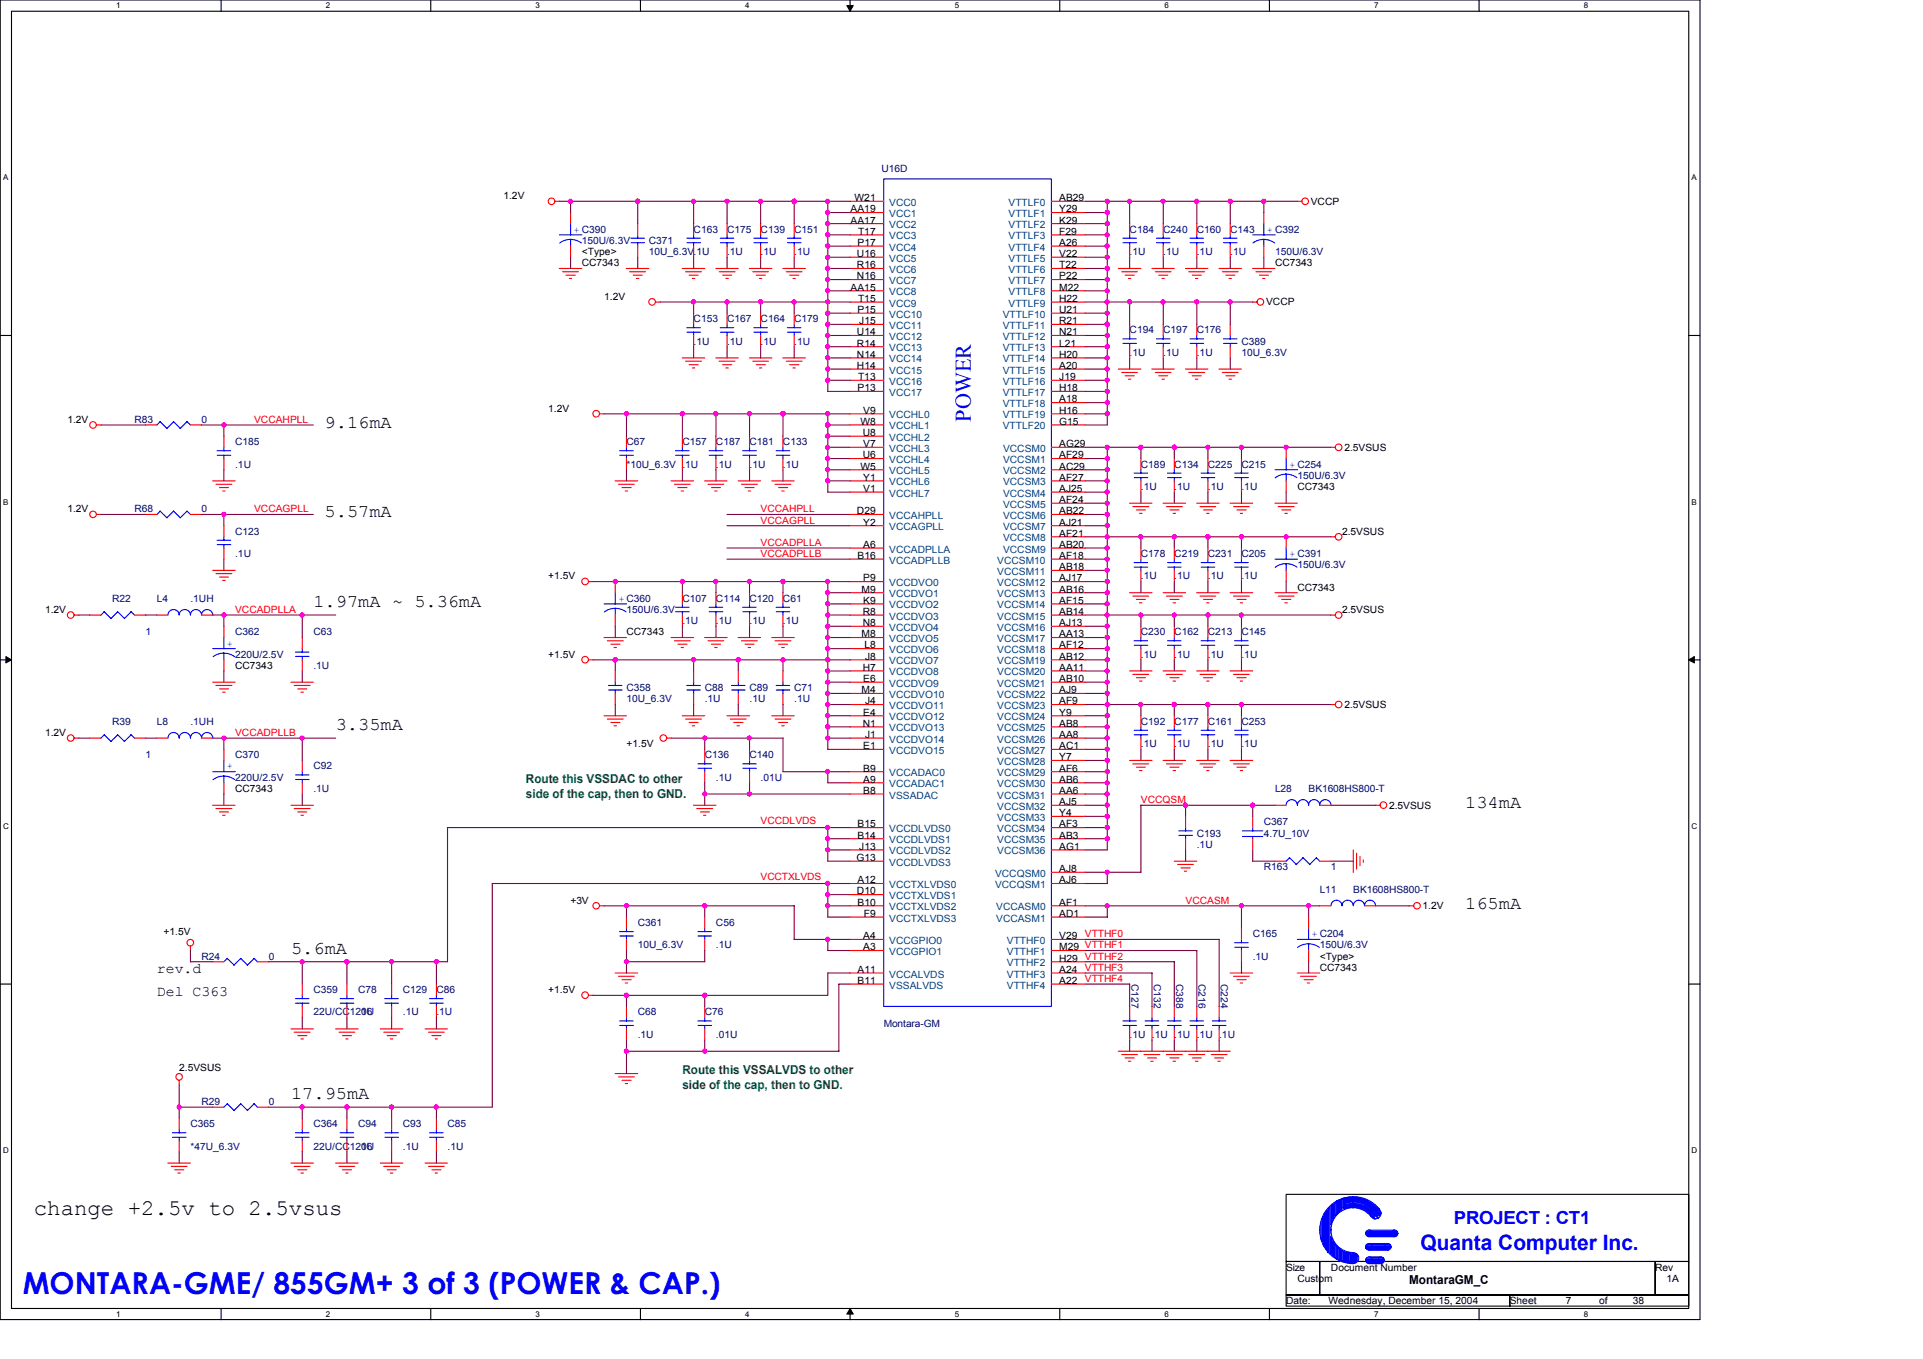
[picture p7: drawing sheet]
<svg xmlns="http://www.w3.org/2000/svg" width="297mm" height="210mm" viewBox="0 0 297 210" stroke-linecap="round" stroke-linejoin="round" font-family="sans-serif">
<defs><g id="words">
<text font-size="4.7" fill="#00f" x="3.5" y="199.8">MONTARA-GME/ 855GM+ 3 of 3 (POWER &amp; CAP.)</text>
<text font-size="3.5" fill="#00f" x="150" y="65.1" transform="rotate(-90 150 65.1)">POWER</text>
<text font-size="3.5" x="5.2" y="187.6">change +2.5v to 2.5vsus</text>
<text font-size="3.3" fill="#00f" x="219.4" y="193">Quanta Computer Inc.</text>
<g font-size="2.8">
<text x="50.1" y="66.1">9.16mA</text>
<text x="50.1" y="79.9">5.57mA</text>
<text x="48.4" y="93.7">1.97mA ~ 5.36mA</text>
<text x="51.9" y="112.8">3.35mA</text>
<text x="226.3" y="124.8">134mA</text>
<text x="226.3" y="140.4">165mA</text>
<text x="45" y="147.3">5.6mA</text>
<text x="45" y="169.8">17.95mA</text>
</g>
<text font-size="2.8" fill="#00f" x="224.6" y="189.1">PROJECT : CT1</text>
<g font-size="2.2">
<text x="24.2" y="153.8">Del C363</text>
<text x="24.2" y="150.3">rev.d</text>
</g>
<g font-size="1.9" fill="#008000">
<text x="81.2" y="120.9">Route this VSSDAC to other</text>
<text x="81.2" y="123.3">side of the cap, then to GND.</text>
<text x="105.4" y="165.8">Route this VSSALVDS to other</text>
<text x="105.4" y="168.2">side of the cap, then to GND.</text>
</g>
<text font-size="1.9" x="217.7" y="198.3">MontaraGM_C</text>
<g font-size="1.5" fill="#000080">
<text x="136.1" y="26.6">U16D</text>
<text x="107.1" y="35.9">C163</text>
<text x="112.3" y="35.9">C175</text>
<text x="117.5" y="35.9">C139</text>
<text x="122.7" y="35.9">C151</text>
<text x="174.5" y="35.9">C184</text>
<text x="179.7" y="35.9">C240</text>
<text x="184.9" y="35.9">C160</text>
<text x="190" y="35.9">C143</text>
<text x="89.9" y="37.7">150U/6.3V</text>
<text x="100.2" y="37.7">C371</text>
<text x="100.2" y="39.4">10U_6.3V.1U</text>
<text x="112.3" y="39.4">.1U</text>
<text x="117.5" y="39.4">.1U</text>
<text x="122.7" y="39.4">.1U</text>
<text x="174.5" y="39.4">.1U</text>
<text x="179.7" y="39.4">.1U</text>
<text x="184.9" y="39.4">.1U</text>
<text x="190" y="39.4">.1U</text>
<text x="197" y="39.4">150U/6.3V</text>
<text x="107.1" y="49.8">C153</text>
<text x="107.1" y="53.2">.1U</text>
<text x="112.3" y="49.8">C167</text>
<text x="112.3" y="53.2">.1U</text>
<text x="117.5" y="49.8">C164</text>
<text x="117.5" y="53.2">.1U</text>
<text x="122.7" y="49.8">C179</text>
<text x="122.7" y="53.2">.1U</text>
<text x="174.5" y="51.5">C194</text>
<text x="179.7" y="51.5">C197</text>
<text x="184.9" y="51.5">C176</text>
<text x="191.8" y="53.2">C389</text>
<text x="174.5" y="54.9">.1U</text>
<text x="179.7" y="54.9">.1U</text>
<text x="184.9" y="54.9">.1U</text>
<text x="191.8" y="54.9">10U_6.3V</text>
<text x="20.8" y="65.3">R83</text>
<text x="31.1" y="65.3">0</text>
<text x="36.3" y="68.8">C185</text>
<text x="96.8" y="68.8">C67</text>
<text x="105.4" y="68.8">C157</text>
<text x="110.6" y="68.8">C187</text>
<text x="115.8" y="68.8">C181</text>
<text x="120.9" y="68.8">C133</text>
<text x="36.3" y="72.2">.1U</text>
<text x="96.8" y="72.2">*10U_6.3V .1U</text>
<text x="110.6" y="72.2">.1U</text>
<text x="115.8" y="72.2">.1U</text>
<text x="120.9" y="72.2">.1U</text>
<text x="176.2" y="72.2">C189</text>
<text x="176.2" y="75.7">.1U</text>
<text x="181.4" y="72.2">C134</text>
<text x="181.4" y="75.7">.1U</text>
<text x="186.6" y="72.2">C225</text>
<text x="186.6" y="75.7">.1U</text>
<text x="191.8" y="72.2">C215</text>
<text x="191.8" y="75.7">.1U</text>
<text x="200.4" y="74">150U/6.3V</text>
<text x="20.8" y="79.1">R68</text>
<text x="31.1" y="79.1">0</text>
<text x="36.3" y="82.6">C123</text>
<text x="36.3" y="86">.1U</text>
<text x="176.2" y="86">C178</text>
<text x="176.2" y="89.5">.1U</text>
<text x="181.4" y="86">C219</text>
<text x="181.4" y="89.5">.1U</text>
<text x="186.6" y="86">C231</text>
<text x="186.6" y="89.5">.1U</text>
<text x="191.8" y="86">C205</text>
<text x="191.8" y="89.5">.1U</text>
<text x="200.4" y="87.8">150U/6.3V</text>
<text x="17.3" y="92.9">R22</text>
<text x="24.2" y="92.9">L4</text>
<text x="29.4" y="92.9">.1UH</text>
<text x="96.8" y="94.7">150U/6.3V</text>
<text x="105.4" y="92.9">C107</text>
<text x="110.6" y="92.9">C114</text>
<text x="115.8" y="92.9">C120</text>
<text x="120.9" y="92.9">C61</text>
<text x="22.5" y="98.1">1</text>
<text x="36.3" y="98.1">C362</text>
<text x="36.3" y="101.6">220U/2.5V</text>
<text x="48.4" y="98.1">C63</text>
<text x="105.4" y="96.4">.1U</text>
<text x="110.6" y="96.4">.1U</text>
<text x="115.8" y="96.4">.1U</text>
<text x="120.9" y="96.4">.1U</text>
<text x="176.2" y="98.1">C230</text>
<text x="176.2" y="101.6">.1U</text>
<text x="181.4" y="98.1">C162</text>
<text x="181.4" y="101.6">.1U</text>
<text x="186.6" y="98.1">C213</text>
<text x="186.6" y="101.6">.1U</text>
<text x="191.8" y="98.1">C145</text>
<text x="191.8" y="101.6">.1U</text>
<text x="48.4" y="103.3">.1U</text>
<text x="96.8" y="106.8">C358</text>
<text x="108.9" y="106.8">C88</text>
<text x="115.8" y="106.8">C89</text>
<text x="122.7" y="106.8">C71</text>
<text x="17.3" y="112">R39</text>
<text x="24.2" y="112">L8</text>
<text x="29.4" y="112">.1UH</text>
<text x="96.8" y="108.5">10U_6.3V</text>
<text x="108.9" y="108.5">.1U</text>
<text x="115.8" y="108.5">.1U</text>
<text x="122.7" y="108.5">.1U</text>
<text x="176.2" y="112">C192</text>
<text x="181.4" y="112">C177</text>
<text x="186.6" y="112">C161</text>
<text x="191.8" y="112">C253</text>
<text x="22.5" y="117.1">1</text>
<text x="36.3" y="117.1">C370</text>
<text x="48.4" y="118.9">C92</text>
<text x="108.9" y="117.1">C136</text>
<text x="115.8" y="117.1">C140</text>
<text x="176.2" y="115.4">.1U</text>
<text x="181.4" y="115.4">.1U</text>
<text x="186.6" y="115.4">.1U</text>
<text x="191.8" y="115.4">.1U</text>
<text x="36.3" y="120.6">220U/2.5V</text>
<text x="48.4" y="122.3">.1U</text>
<text x="110.6" y="120.6">.1U</text>
<text x="117.5" y="120.6">.01U</text>
<text x="197" y="122.3">L28</text>
<text x="202.1" y="122.3">BK1608HS800-T</text>
<text x="184.9" y="129.2">C193</text>
<text x="184.9" y="130.9">.1U</text>
<text x="195.2" y="127.5">C367</text>
<text x="195.2" y="129.2">4.7U_10V</text>
<text x="195.2" y="134.4">R163</text>
<text x="203.9" y="137.9">L11</text>
<text x="205.6" y="134.4">1</text>
<text x="209" y="137.9">BK1608HS800-T</text>
<text x="98.5" y="143">C361</text>
<text x="110.6" y="143">C56</text>
<text x="31.1" y="148.2">R24</text>
<text x="41.5" y="148.2">0</text>
<text x="98.5" y="146.5">10U_6.3V</text>
<text x="110.6" y="146.5">.1U</text>
<text x="193.5" y="144.8">C165</text>
<text x="193.5" y="148.2">.1U</text>
<text x="203.9" y="146.5">150U/6.3V</text>
<text x="48.4" y="153.4">C359</text>
<text x="55.3" y="153.4">C78</text>
<text x="62.2" y="153.4">C129</text>
<text x="67.4" y="153.4">C86</text>
<text x="174.8" y="152" transform="rotate(90 174.8 152)">C127</text>
<text x="178.2" y="152" transform="rotate(90 178.2 152)">C132</text>
<text x="181.7" y="152" transform="rotate(90 181.7 152)">C388</text>
<text x="185.1" y="152" transform="rotate(90 185.1 152)">C216</text>
<text x="188.6" y="152" transform="rotate(90 188.6 152)">C224</text>
<text x="48.4" y="156.8">22U/CC1206</text>
<text x="55.3" y="156.8">.1U</text>
<text x="62.2" y="156.8">.1U</text>
<text x="67.4" y="156.8">.1U</text>
<text x="98.5" y="156.8">C68</text>
<text x="98.5" y="160.3">.1U</text>
<text x="108.9" y="156.8">C76</text>
<text x="110.6" y="160.3">.01U</text>
<text x="136.5" y="158.6">Montara-GM</text>
<text x="174.5" y="160.3">.1U .1U .1U .1U .1U</text>
<text x="31.1" y="170.7">R29</text>
<text x="41.5" y="170.7">0</text>
<text x="29.4" y="174.1">C365</text>
<text x="29.4" y="177.6">*47U_6.3V</text>
<text x="48.4" y="174.1">C364</text>
<text x="48.4" y="177.6">22U/CC1206</text>
<text x="55.3" y="174.1">C94</text>
<text x="55.3" y="177.6">.1U</text>
<text x="62.2" y="174.1">C93</text>
<text x="62.2" y="177.6">.1U</text>
<text x="69.1" y="174.1">C85</text>
<text x="69.1" y="177.6">.1U</text>
</g>
<g font-size="1.5">
<text x="77.8" y="30.8">1.2V</text>
<text x="131.4" y="32.8">AA19</text>
<text x="131.4" y="34.5">AA17</text>
<text x="132" y="31.1">W21</text>
<text x="163.6" y="31.1">AB29</text>
<text x="163.6" y="32.8">Y29</text>
<text x="163.6" y="34.5">K29</text>
<text x="202.5" y="31.6">VCCP</text>
<text x="89.9" y="39.4">&lt;Type&gt;</text>
<text x="89.9" y="41.1">CC7343</text>
<text x="132.4" y="39.7">U16</text>
<text x="132.4" y="41.4">R16</text>
<text x="132.5" y="38">P17</text>
<text x="132.5" y="36.3">T17</text>
<text x="163.6" y="36.3">F29</text>
<text x="163.6" y="38">A26</text>
<text x="163.6" y="39.7">V22</text>
<text x="163.6" y="41.4">T22</text>
<text x="197" y="41.1">CC7343</text>
<text x="93.3" y="46.3">1.2V</text>
<text x="131.4" y="44.9">AA15</text>
<text x="132.4" y="43.2">N16</text>
<text x="132.5" y="46.6">T15</text>
<text x="163.6" y="43.2">P22</text>
<text x="163.6" y="44.9">M22</text>
<text x="163.6" y="46.6">H22</text>
<text x="195.6" y="47.2">VCCP</text>
<text x="132.4" y="51.8">U14</text>
<text x="132.4" y="53.5">R14</text>
<text x="132.5" y="48.3">P15</text>
<text x="132.7" y="50.1">J15</text>
<text x="163.6" y="48.3">U21</text>
<text x="163.6" y="50.1">R21</text>
<text x="163.6" y="51.8">N21</text>
<text x="163.6" y="53.5">L21</text>
<text x="132.4" y="55.3">N14</text>
<text x="132.4" y="57">H14</text>
<text x="132.5" y="58.7">T13</text>
<text x="163.6" y="55.3">H20</text>
<text x="163.6" y="57">A20</text>
<text x="163.6" y="58.7">J19</text>
<text x="10.4" y="65.3">1.2V</text>
<text x="84.7" y="63.6">1.2V</text>
<text x="132.5" y="60.4">P13</text>
<text x="132.9" y="65.6">W8</text>
<text x="133.3" y="63.9">V9</text>
<text x="163.6" y="60.4">H18</text>
<text x="163.6" y="62.2">A18</text>
<text x="163.6" y="63.9">H16</text>
<text x="163.6" y="65.6">G15</text>
<text x="133.3" y="67.4">U8</text>
<text x="133.3" y="70.8">U6</text>
<text x="133.3" y="69.1">V7</text>
<text x="163.6" y="69.1">AG29</text>
<text x="163.6" y="70.8">AF29</text>
<text x="207.7" y="69.6">2.5VSUS</text>
<text x="132.9" y="72.5">W5</text>
<text x="133.3" y="74.3">Y1</text>
<text x="133.3" y="76">V1</text>
<text x="163.6" y="72.5">AC29</text>
<text x="163.6" y="74.3">AF27</text>
<text x="163.6" y="76">AJ25</text>
<text x="163.6" y="77.7">AF24</text>
<text x="200.4" y="75.7">CC7343</text>
<text x="10.4" y="79.1">1.2V</text>
<text x="132.4" y="79.4">D29</text>
<text x="133.3" y="81.2">Y2</text>
<text x="163.6" y="79.4">AB22</text>
<text x="163.6" y="81.2">AJ21</text>
<text x="163.6" y="82.9">AF21</text>
<text x="207.3" y="82.6">2.5VSUS</text>
<text x="84.7" y="89.5">+1.5V</text>
<text x="132.5" y="86.3">B16</text>
<text x="133.3" y="84.6">A6</text>
<text x="133.3" y="89.8">P9</text>
<text x="163.6" y="84.6">AB20</text>
<text x="163.6" y="86.3">AF18</text>
<text x="163.6" y="88.1">AB18</text>
<text x="163.6" y="89.8">AJ17</text>
<text x="7" y="94.7">1.2V</text>
<text x="133.1" y="91.5">M9</text>
<text x="133.3" y="95">R8</text>
<text x="133.3" y="93.3">K9</text>
<text x="163.6" y="91.5">AB16</text>
<text x="163.6" y="93.3">AF15</text>
<text x="163.6" y="95">AB14</text>
<text x="200.4" y="91.2">CC7343</text>
<text x="207.3" y="94.7">2.5VSUS</text>
<text x="84.7" y="101.6">+1.5V</text>
<text x="96.8" y="98.1">CC7343</text>
<text x="133.1" y="98.4">M8</text>
<text x="133.3" y="96.7">N8</text>
<text x="133.5" y="100.2">L8</text>
<text x="133.6" y="101.9">J8</text>
<text x="163.6" y="96.7">AJ13</text>
<text x="163.6" y="98.4">AA13</text>
<text x="163.6" y="100.2">AF12</text>
<text x="163.6" y="101.9">AB12</text>
<text x="36.3" y="103.3">CC7343</text>
<text x="133.1" y="107.1">M4</text>
<text x="133.3" y="103.6">H7</text>
<text x="133.3" y="105.3">E6</text>
<text x="163.6" y="103.6">AA11</text>
<text x="163.6" y="105.3">AB10</text>
<text x="163.6" y="107.1">AJ9</text>
<text x="7" y="113.7">1.2V</text>
<text x="133.3" y="112.2">N1</text>
<text x="133.3" y="110.5">E4</text>
<text x="133.6" y="108.8">J4</text>
<text x="133.6" y="114">J1</text>
<text x="163.6" y="108.8">AF9</text>
<text x="163.6" y="110.5">Y9</text>
<text x="163.6" y="112.2">AB8</text>
<text x="163.6" y="114">AA8</text>
<text x="207.7" y="109.3">2.5VSUS</text>
<text x="96.8" y="115.4">+1.5V</text>
<text x="133.3" y="115.7">E1</text>
<text x="133.3" y="119.2">B9</text>
<text x="163.6" y="115.7">AC1</text>
<text x="163.6" y="117.4">Y7</text>
<text x="163.6" y="119.2">AF6</text>
<text x="36.3" y="122.3">CC7343</text>
<text x="133.3" y="120.9">A9</text>
<text x="133.3" y="122.6">B8</text>
<text x="163.6" y="120.9">AB6</text>
<text x="163.6" y="122.6">AA6</text>
<text x="163.6" y="124.4">AJ5</text>
<text x="214.6" y="124.9">2.5VSUS</text>
<text x="132.5" y="127.8">B15</text>
<text x="132.5" y="129.5">B14</text>
<text x="132.7" y="131.3">J13</text>
<text x="163.6" y="126.1">Y4</text>
<text x="163.6" y="127.8">AF3</text>
<text x="163.6" y="129.5">AB3</text>
<text x="163.6" y="131.3">AG1</text>
<text x="132.3" y="133">G13</text>
<text x="132.5" y="136.4">A12</text>
<text x="163.6" y="134.7">AJ8</text>
<text x="163.6" y="136.4">AJ6</text>
<text x="88.1" y="139.6">+3V</text>
<text x="132.4" y="138.2">D10</text>
<text x="132.5" y="139.9">B10</text>
<text x="133.4" y="141.6">F9</text>
<text x="163.6" y="139.9">AF1</text>
<text x="163.6" y="141.6">AD1</text>
<text x="219.7" y="140.4">1.2V</text>
<text x="25.3" y="144.4">+1.5V</text>
<text x="133.3" y="145.1">A4</text>
<text x="133.3" y="146.8">A3</text>
<text x="163.6" y="145.1">V29</text>
<text x="163.6" y="146.8">M29 VTTHF1</text>
<text x="163.6" y="148.5">H29 VTTHF2</text>
<text x="203.9" y="148.2">&lt;Type&gt;</text>
<text x="203.9" y="149.9">CC7343</text>
<text x="84.7" y="153.4">+1.5V</text>
<text x="132.5" y="150.3">A11</text>
<text x="132.5" y="152">B11</text>
<text x="163.6" y="150.3">A24</text>
<text x="163.6" y="152">A22</text>
<text x="27.7" y="165.5">2.5VSUS</text>
<text x="198.7" y="196.2">Size</text>
<text x="200.4" y="198">Custom</text>
<text x="205.6" y="196.2">Document Number</text>
<text x="255.7" y="196.2">Rev</text>
<text x="257.4" y="198">1A</text>
<text x="198.7" y="201.4">Date:</text>
<text x="205.2" y="201.4">Wednesday, December 15, 2004</text>
<text x="233.2" y="201.4">Sheet</text>
<text x="241.8" y="201.4">7</text>
<text x="247" y="201.4">of</text>
<text x="252.2" y="201.4">38</text>
</g>
<g font-size="1.5" fill="#00f">
<text x="88.6" y="36">+ C390</text>
<text x="195.7" y="36">+ C392</text>
<text x="199.2" y="72.2">+ C254</text>
<text x="199.2" y="86">+ C391</text>
<text x="95.6" y="92.9">+ C360</text>
<text x="35.1" y="99.9">+</text>
<text x="35.1" y="118.9">+</text>
<text x="202.6" y="144.8">+ C204</text>
</g>
<g font-size="1.5" fill="#004080">
<text x="137.4" y="31.8">VCC0</text>
<text x="137.4" y="33.5">VCC1</text>
<text x="137.4" y="35.2">VCC2</text>
<text x="155.8" y="31.8">VTTLF0</text>
<text x="155.8" y="33.5">VTTLF1</text>
<text x="155.8" y="35.2">VTTLF2</text>
<text x="137.4" y="37">VCC3</text>
<text x="137.4" y="38.7">VCC4</text>
<text x="137.4" y="40.4">VCC5</text>
<text x="155.8" y="37">VTTLF3</text>
<text x="155.8" y="38.7">VTTLF4</text>
<text x="155.8" y="40.4">VTTLF5</text>
<text x="137.4" y="42.2">VCC6</text>
<text x="137.4" y="43.9">VCC7</text>
<text x="137.4" y="45.6">VCC8</text>
<text x="137.4" y="47.3">VCC9</text>
<text x="155.8" y="42.2">VTTLF6</text>
<text x="155.8" y="43.9">VTTLF7</text>
<text x="155.8" y="45.6">VTTLF8</text>
<text x="155.8" y="47.4">VTTLF9</text>
<text x="137.4" y="49.1">VCC10</text>
<text x="137.4" y="50.8">VCC11</text>
<text x="137.4" y="52.5">VCC12</text>
<text x="154.9" y="49.1">VTTLF10</text>
<text x="154.9" y="50.8">VTTLF11</text>
<text x="154.9" y="52.5">VTTLF12</text>
<text x="137.4" y="54.3">VCC13</text>
<text x="137.4" y="56">VCC14</text>
<text x="137.4" y="57.7">VCC15</text>
<text x="137.4" y="59.4">VCC16</text>
<text x="154.9" y="54.3">VTTLF13</text>
<text x="154.9" y="56">VTTLF14</text>
<text x="154.9" y="57.7">VTTLF15</text>
<text x="154.9" y="59.4">VTTLF16</text>
<text x="137.4" y="61.2">VCC17</text>
<text x="137.4" y="64.6">VCCHL0</text>
<text x="154.9" y="61.2">VTTLF17</text>
<text x="154.9" y="62.9">VTTLF18</text>
<text x="154.9" y="64.6">VTTLF19</text>
<text x="137.4" y="66.3">VCCHL1</text>
<text x="137.4" y="68.1">VCCHL2</text>
<text x="137.4" y="69.8">VCCHL3</text>
<text x="137.4" y="71.5">VCCHL4</text>
<text x="154.9" y="66.3">VTTLF20</text>
<text x="154.9" y="69.8">VCCSM0</text>
<text x="154.9" y="71.5">VCCSM1</text>
<text x="137.4" y="73.3">VCCHL5</text>
<text x="137.4" y="75">VCCHL6</text>
<text x="137.4" y="76.7">VCCHL7</text>
<text x="154.9" y="73.3">VCCSM2</text>
<text x="154.9" y="75">VCCSM3</text>
<text x="154.9" y="76.7">VCCSM4</text>
<text x="137.4" y="80.2">VCCAHPLL</text>
<text x="137.4" y="81.9">VCCAGPLL</text>
<text x="154.9" y="78.4">VCCSM5</text>
<text x="154.9" y="80.2">VCCSM6</text>
<text x="154.9" y="81.9">VCCSM7</text>
<text x="154.9" y="83.6">VCCSM8</text>
<text x="137.4" y="85.3">VCCADPLLA</text>
<text x="137.4" y="87.1">VCCADPLLB</text>
<text x="154" y="87.1">VCCSM10</text>
<text x="154" y="88.8">VCCSM11</text>
<text x="154.9" y="85.3">VCCSM9</text>
<text x="137.4" y="90.5">VCCDVO0</text>
<text x="137.4" y="92.2">VCCDVO1</text>
<text x="137.4" y="94">VCCDVO2</text>
<text x="137.4" y="95.7">VCCDVO3</text>
<text x="154" y="90.5">VCCSM12</text>
<text x="154" y="92.2">VCCSM13</text>
<text x="154" y="94">VCCSM14</text>
<text x="154" y="95.7">VCCSM15</text>
<text x="137.4" y="97.4">VCCDVO4</text>
<text x="137.4" y="99.2">VCCDVO5</text>
<text x="137.4" y="100.9">VCCDVO6</text>
<text x="154" y="97.4">VCCSM16</text>
<text x="154" y="99.2">VCCSM17</text>
<text x="154" y="100.9">VCCSM18</text>
<text x="137.4" y="102.6">VCCDVO7</text>
<text x="137.4" y="104.3">VCCDVO8</text>
<text x="137.4" y="106.1">VCCDVO9</text>
<text x="137.4" y="107.8">VCCDVO10</text>
<text x="154" y="102.6">VCCSM19</text>
<text x="154" y="104.3">VCCSM20</text>
<text x="154" y="106.1">VCCSM21</text>
<text x="154" y="107.8">VCCSM22</text>
<text x="137.4" y="109.5">VCCDVO11</text>
<text x="137.4" y="111.3">VCCDVO12</text>
<text x="137.4" y="113">VCCDVO13</text>
<text x="154" y="109.5">VCCSM23</text>
<text x="154" y="111.3">VCCSM24</text>
<text x="154" y="113">VCCSM25</text>
<text x="137.4" y="114.7">VCCDVO14</text>
<text x="137.4" y="116.4">VCCDVO15</text>
<text x="137.4" y="119.9">VCCADAC0</text>
<text x="154" y="114.7">VCCSM26</text>
<text x="154" y="116.4">VCCSM27</text>
<text x="154" y="118.2">VCCSM28</text>
<text x="154" y="119.9">VCCSM29</text>
<text x="137.4" y="121.6">VCCADAC1</text>
<text x="137.4" y="123.3">VSSADAC</text>
<text x="154" y="121.6">VCCSM30</text>
<text x="154" y="123.3">VCCSM31</text>
<text x="154" y="125.1">VCCSM32</text>
<text x="137.4" y="128.5">VCCDLVDS0</text>
<text x="137.4" y="130.2">VCCDLVDS1</text>
<text x="137.4" y="132">VCCDLVDS2</text>
<text x="154" y="126.8">VCCSM33</text>
<text x="154" y="128.5">VCCSM34</text>
<text x="154" y="130.2">VCCSM35</text>
<text x="154" y="132">VCCSM36</text>
<text x="137.4" y="133.7">VCCDLVDS3</text>
<text x="137.4" y="137.2">VCCTXLVDS0</text>
<text x="153.7" y="135.4">VCCQSM0</text>
<text x="153.7" y="137.2">VCCQSM1</text>
<text x="137.4" y="138.9">VCCTXLVDS1</text>
<text x="137.4" y="140.6">VCCTXLVDS2</text>
<text x="137.4" y="142.3">VCCTXLVDS3</text>
<text x="153.9" y="140.6">VCCASM0</text>
<text x="153.9" y="142.3">VCCASM1</text>
<text x="137.4" y="145.8">VCCGPIO0</text>
<text x="137.4" y="147.5">VCCGPIO1</text>
<text x="155.5" y="145.8">VTTHF0</text>
<text x="155.5" y="147.5">VTTHF1</text>
<text x="155.5" y="149.2">VTTHF2</text>
<text x="137.4" y="151">VCCALVDS</text>
<text x="137.4" y="152.7">VSSALVDS</text>
<text x="155.5" y="151">VTTHF3</text>
<text x="155.5" y="152.7">VTTHF4</text>
</g>
<g font-size="1.5" fill="#f00">
<text x="39.3" y="65.3">VCCAHPLL</text>
<text x="39.3" y="79.1">VCCAGPLL</text>
<text x="117.5" y="79.1">VCCAHPLL</text>
<text x="117.5" y="80.9">VCCAGPLL</text>
<text x="117.5" y="84.3">VCCADPLLA</text>
<text x="117.5" y="86">VCCADPLLB</text>
<text x="36.3" y="94.7">VCCADPLLA</text>
<text x="36.3" y="113.7">VCCADPLLB</text>
<text x="176.2" y="124">VCCQSM</text>
<text x="117.5" y="127.3">VCCDLVDS</text>
<text x="117.5" y="136">VCCTXLVDS</text>
<text x="183.1" y="139.6">VCCASM</text>
<text x="167.6" y="149.9">VTTHF3</text>
<text x="167.6" y="144.8">VTTHF0</text>
<text x="167.6" y="151.7">VTTHF4</text>
</g>
<g font-size="1.2">
<text x="18" y="1.3">1</text>
<text x="50.4" y="1.3">2</text>
<text x="82.7" y="1.3">3</text>
<text x="115.1" y="1.3">4</text>
<text x="147.5" y="1.3">5</text>
<text x="179.9" y="1.3">6</text>
<text x="212.3" y="1.3">7</text>
<text x="244.7" y="1.3">8</text>
<text x=".5" y="27.9">A</text>
<text x="261.3" y="27.9">A</text>
<text x=".5" y="78">B</text>
<text x="261.3" y="78">B</text>
<text x=".5" y="128.1">C</text>
<text x="261.3" y="128.1">C</text>
<text x=".5" y="178.1">D</text>
<text x="261.3" y="178.1">D</text>
<text x="18" y="203.4">1</text>
<text x="50.4" y="203.4">2</text>
<text x="82.7" y="203.4">3</text>
<text x="115.1" y="203.4">4</text>
<text x="147.5" y="203.4">5</text>
<text x="179.9" y="203.4">6</text>
<text x="212.3" y="203.4">7</text>
<text x="244.7" y="203.4">8</text>
</g>
</g></defs>
<path d="M0 0h262.6v203.8h-262.6zM1.8 1.7h259.1v200.4h-259.1z" fill="none" stroke="#000" stroke-width=".17"/>
<g fill="#fff">
<path d="M18 .2h.6v1.4h-.6z"/>
<path d="M18 202.3h.6v1.4h-.6z"/>
</g>
<path d="M34.2 0v1.7M34.2 202.1v1.7" fill="none" stroke="#000" stroke-width=".17"/>
<g fill="#fff">
<path d="M50.4 .2h.6v1.4h-.6z"/>
<path d="M50.4 202.3h.6v1.4h-.6z"/>
</g>
<path d="M66.5 0v1.7M66.5 202.1v1.7" fill="none" stroke="#000" stroke-width=".17"/>
<g fill="#fff">
<path d="M82.7 .2h.7v1.4h-.7z"/>
<path d="M82.7 202.3h.7v1.4h-.7z"/>
</g>
<path d="M98.9 0v1.7M98.9 202.1v1.7" fill="none" stroke="#000" stroke-width=".17"/>
<g fill="#fff">
<path d="M115.1 .2h.7v1.4h-.7z"/>
<path d="M115.1 202.3h.7v1.4h-.7z"/>
</g>
<path d="M131.3 0v1.7M131.3 202.1v1.7" fill="none" stroke="#000" stroke-width=".17"/>
<path d="M130.8 .9h1l-.5 .8zM131.3 202.1l.5 .9h-1z" fill="#000" stroke="#000" stroke-width=".15"/>
<g fill="#fff">
<path d="M147.5 .2h.7v1.4h-.7z"/>
<path d="M147.5 202.3h.7v1.4h-.7z"/>
</g>
<path d="M163.7 0v1.7M163.7 202.1v1.7" fill="none" stroke="#000" stroke-width=".17"/>
<g fill="#fff">
<path d="M179.9 .2h.6v1.4h-.6z"/>
<path d="M179.9 202.3h.6v1.4h-.6z"/>
</g>
<path d="M196.1 0v1.7M196.1 202.1v1.7" fill="none" stroke="#000" stroke-width=".17"/>
<g fill="#fff">
<path d="M212.3 .2h.6v1.4h-.6z"/>
<path d="M212.3 202.3h.6v1.4h-.6z"/>
</g>
<path d="M228.5 0v1.7M228.5 202.1v1.7" fill="none" stroke="#000" stroke-width=".17"/>
<g fill="#fff">
<path d="M244.7 .2h.6v1.4h-.6z"/>
<path d="M244.7 202.3h.6v1.4h-.6z"/>
<path d="M.5 26.8h.8v1.4h-.8z"/>
<path d="M261.3 26.8h.8v1.4h-.8z"/>
<path d="M.5 76.9h.8v1.3h-.8z"/>
<path d="M261.3 76.9h.8v1.3h-.8z"/>
</g>
<path d="M0 51.8h1.8M260.9 51.8h1.7" fill="none" stroke="#000" stroke-width=".17"/>
<g fill="#fff">
<path d="M.5 127h.8v1.3h-.8z"/>
<path d="M261.3 127h.8v1.3h-.8z"/>
</g>
<path d="M0 101.9h1.8M260.9 101.9h1.7" fill="none" stroke="#000" stroke-width=".17"/>
<path d="M.9 101.4l.9 .5-.9 .5zM260.9 101.9l.8-.5v1z" fill="#000" stroke="#000" stroke-width=".15"/>
<g fill="#fff">
<path d="M.5 177h.8v1.4h-.8z"/>
<path d="M261.3 177h.8v1.4h-.8z"/>
</g>
<path d="M0 152h1.8M260.9 152h1.7M198.7 184.5h62.2v10.3h-62.2zM198.7 194.8h5.2v5.2h-5.2zM203.9 194.8h51.8v5.2h-51.8zM255.7 194.8h5.2v5.2h-5.2zM198.7 200h34.5v1.7h-34.5zM233.2 200h27.7v1.7h-27.7z" fill="none" stroke="#000" stroke-width=".17"/>
<g fill="none" stroke="#f00" stroke-width=".17">
<path d="M85.7 31.1h.7M88.1 32.8v1.7M88.1 38v1.7M98.5 34.5v1.8M98.5 38v1.7M107.1 34.5v1.8M107.1 38v1.7M112.3 34.5v1.8M112.3 38v1.7M117.5 34.5v1.8M117.5 38v1.7M122.7 34.5v1.8"/>
<path d="M122.7 38v1.7M131.3 31.1h5.2M131.3 32.8h5.2M131.3 34.5h5.2M131.3 36.3h5.2M131.3 38h5.2M131.3 39.7h5.2M162.4 31.1h5.2M162.4 32.8h5.2M162.4 34.5h5.2M162.4 36.3h5.2M162.4 38h5.2"/>
<path d="M162.4 39.7h5.2M174.5 34.5v1.8M174.5 38v1.7M179.7 34.5v1.8M179.7 38v1.7M184.9 34.5v1.8M184.9 38v1.7M190 34.5v1.8M190 38v1.7M195.2 32.8v1.7M195.2 38v1.7M200.4 31.1h.7"/>
<path d="M86.4 41.5h3.5M86.9 42h2.4M87.4 42.5h1.5M87.9 43h.4M96.7 41.5h3.5M97.3 42h2.4M97.8 42.5h1.4M98.3 43h.4M101.3 46.7h.7M105.4 41.5h3.5M105.4 55.3h3.5M105.9 42h2.4"/>
<path d="M105.9 55.8h2.4M106.4 42.5h1.4M106.4 56.3h1.4M106.9 43h.4M106.9 56.8h.4M107.1 48.4v1.7M107.1 51.8v1.8M110.6 41.5h3.4M110.6 55.3h3.4M111.1 42h2.4M111.1 55.8h2.4M111.6 42.5h1.4"/>
<path d="M111.6 56.3h1.4M112.1 43h.4M112.1 56.8h.4M112.3 48.4v1.7M112.3 51.8v1.8M115.8 41.5h3.4M115.8 55.3h3.4M116.3 42h2.4M116.3 55.8h2.4M116.8 42.5h1.4M116.8 56.3h1.4M117.3 43h.4"/>
<path d="M117.3 56.8h.4M117.5 48.4v1.7M117.5 51.8v1.8M120.9 41.5h3.5M120.9 55.3h3.5M121.5 42h2.4M121.5 55.8h2.4M122 42.5h1.4M122 56.3h1.4M122.5 43h.3M122.5 56.8h.3M122.7 48.4v1.7"/>
<path d="M122.7 51.8v1.8M131.3 41.5h5.2M131.3 46.7h5.2M131.3 55.3h5.2M131.3 57h5.2M131.3 43.2h5.2M131.3 44.9h5.2M131.3 48.4h5.2M131.3 50.1h5.2M131.3 51.8h5.2M131.3 53.6h5.2M131.3 58.7h5.2"/>
<path d="M162.4 41.5h5.2M162.4 46.7h5.2M162.4 55.3h5.2M162.4 57h5.2M162.4 43.2h5.2M162.4 44.9h5.2M162.4 48.4h5.2M162.4 50.1h5.2M162.4 51.8h5.2M162.4 53.6h5.2M162.4 58.7h5.2M172.7 41.5h3.5"/>
<path d="M172.7 57h3.5M173.3 42h2.4M173.3 57.5h2.4M173.8 42.5h1.4M173.8 58h1.4M174.3 43h.4M174.3 58.6h.4M174.5 50.1v1.7M174.5 53.6v1.7M177.9 41.5h3.5M177.9 57h3.5M178.5 42h2.4"/>
<path d="M178.5 57.5h2.4M179 42.5h1.4M179 58h1.4M179.5 43h.3M179.5 58.6h.3M179.7 50.1v1.7M179.7 53.6v1.7M183.1 41.5h3.5M183.1 57h3.5M183.6 42h2.5M183.6 57.5h2.5M184.2 42.5h1.4"/>
<path d="M184.2 58h1.4M184.7 43h.3M184.7 58.6h.3M184.9 50.1v1.7M184.9 53.6v1.7M188.3 41.5h3.5M188.3 57h3.5M188.8 42h2.5M188.8 57.5h2.5M189.4 42.5h1.4M189.4 58h1.4M189.8 43h.4"/>
<path d="M189.8 58.6h.4M190 50.1v1.7M190 53.6v1.7M193.5 41.5h3.5M193.5 46.7h.7M194 42h2.4M194.5 42.5h1.4M195 43h.4M14.9 79.5h.7M14.9 65.6h.7M22.5 79.5h1.7M22.5 65.6h1.7"/>
<path d="M29.4 79.5h1.7M29.4 65.6h1.7M32.8 74.3h3.5M33.4 74.8h2.4M33.9 75.3h1.4M34.4 75.8h.4M34.6 67.4v1.7M34.6 70.8v1.8M92.6 63.9h.7M95 74.3h3.5M95.5 74.8h2.5M96.1 75.3h1.4"/>
<path d="M96.6 75.8h.3M96.8 67.4v1.7M96.8 70.8v1.8M103.6 74.3h3.5M104.2 74.8h2.4M104.7 75.3h1.4M105.2 75.8h.4M105.4 67.4v1.7M105.4 70.8v1.8M108.8 74.3h3.5M109.4 74.8h2.4M109.9 75.3h1.4"/>
<path d="M110.4 75.8h.4M110.6 67.4v1.7M110.6 70.8v1.8M114 74.3h3.5M114.5 74.8h2.5M115.1 75.3h1.4M115.6 75.8h.3M115.8 67.4v1.7M115.8 70.8v1.8M119.2 74.3h3.5M119.7 74.8h2.5M120.3 75.3h1.4"/>
<path d="M120.8 75.8h.3M120.9 67.4v1.7M120.9 70.8v1.8M131.3 74.3h5.2M131.3 63.9h5.2M131.3 69.1h5.2M131.3 79.5h5.2M131.3 65.6h5.2M131.3 60.5h5.2M131.3 67.4h5.2M131.3 70.8h5.2M131.3 72.6h5.2"/>
<path d="M131.3 76h5.2M162.4 74.3h5.2M162.4 63.9h5.2M162.4 77.7h5.2M162.4 69.1h5.2M162.4 79.5h5.2M162.4 65.6h5.2M162.4 60.5h5.2M162.4 62.2h5.2M162.4 70.8h5.2M162.4 72.6h5.2M162.4 76h5.2"/>
<path d="M174.5 77.7h3.4M175 78.3h2.4M175.5 78.8h1.4M176 79.3h.4M176.2 70.8v1.8M176.2 74.3v1.7M179.7 77.7h3.4M180.2 78.3h2.4M180.7 78.8h1.4M181.2 79.3h.4M181.4 70.8v1.8M181.4 74.3v1.7"/>
<path d="M184.8 77.7h3.5M185.4 78.3h2.4M185.9 78.8h1.4M186.4 79.3h.3M186.6 70.8v1.8M186.6 74.3v1.7M190 77.7h3.5M190.5 78.3h2.5M191.1 78.8h1.4M191.6 79.3h.3M191.8 70.8v1.8M191.8 74.3v1.7"/>
<path d="M196.9 77.7h3.5M197.4 78.3h2.5M198 78.8h1.4M198.5 79.3h.4M198.7 69.1v1.7M198.7 74.3v1.7M205.6 69.1h.7M11.4 95h.8M13.9 95h1.7M20.8 95h1.7M24.2 95h1.7M31.1 95h1.8"/>
<path d="M32.8 88.1h3.5M33.4 88.6h2.4M33.9 89.1h1.4M34.4 89.6h.4M34.6 81.2v1.7M34.6 84.6v1.8M34.6 96.7v1.8M46.7 98.5v1.7M90.9 89.8h.7M93.3 98.5h3.5M93.8 99h2.5M94.4 99.5h1.4"/>
<path d="M95 89.8v1.7M95 95v1.7M103.6 98.5h3.5M104.2 99h2.4M104.7 99.5h1.4M105.4 91.5v1.8M105.4 95v1.7M108.8 98.5h3.5M109.4 99h2.4M109.9 99.5h1.4M110.6 91.5v1.8M110.6 95v1.7"/>
<path d="M114 98.5h3.5M114.5 99h2.5M115.1 99.5h1.4M115.8 91.5v1.8M115.8 95v1.7M119.2 98.5h3.5M119.7 99h2.5M120.3 99.5h1.4M120.9 91.5v1.8M120.9 95v1.7M131.3 89.8h5.2M131.3 98.5h5.2"/>
<path d="M131.3 95h5.2M131.3 91.5h5.2M131.3 81.2h5.2M131.3 84.6h5.2M131.3 86.4h5.2M131.3 93.3h5.2M131.3 96.7h5.2M162.4 89.8h5.2M162.4 98.5h5.2M162.4 82.9h5.2M162.4 95h5.2M162.4 88.1h5.2"/>
<path d="M162.4 91.5h5.2M162.4 81.2h5.2M162.4 84.6h5.2M162.4 86.4h5.2M162.4 93.3h5.2M162.4 96.7h5.2M174.5 91.5h3.4M175 92.1h2.4M175.5 92.6h1.4M176 93.1h.4M176.2 84.6v1.8M176.2 88.1v1.7"/>
<path d="M176.2 96.7v1.8M179.7 91.5h3.4M180.2 92.1h2.4M180.7 92.6h1.4M181.2 93.1h.4M181.4 84.6v1.8M181.4 88.1v1.7M181.4 96.7v1.8M184.8 91.5h3.5M185.4 92.1h2.4M185.9 92.6h1.4M186.4 93.1h.3"/>
<path d="M186.6 84.6v1.8M186.6 88.1v1.7M186.6 96.7v1.8M190 91.5h3.5M190.5 92.1h2.5M191.1 92.6h1.4M191.6 93.1h.3M191.8 84.6v1.8M191.8 88.1v1.7M191.8 96.7v1.8M196.9 91.5h3.5M197.4 92.1h2.5"/>
<path d="M198 92.6h1.4M198.5 93.1h.4M198.7 82.9v1.7M198.7 88.1v1.7M205.6 82.9h.7M205.6 95h.7M11.4 114h.8M13.9 114h1.7M20.8 114h1.7M24.2 114h1.7M31.1 114h1.8M32.8 105.4h3.5"/>
<path d="M33.4 105.9h2.4M33.9 106.4h1.4M34.4 106.9h.4M34.6 101.9v1.7M34.6 115.7v1.8M44.9 105.4h3.5M45.4 105.9h2.5M46 106.4h1.4M46.5 106.9h.4M46.7 101.9v1.7M46.7 117.5v1.7M90.9 101.9h.7"/>
<path d="M93.3 110.6h3.5M93.8 111.1h2.5M94.4 111.6h1.4M94.8 100h.4M94.8 112.1h.4M95 103.6v1.8M95 107.1v1.7M103 114h.7M105.2 100h.4M105.4 110.6h3.5M105.9 111.1h2.4M106.4 111.6h1.4"/>
<path d="M106.9 112.1h.4M107.1 103.6v1.8M107.1 107.1v1.7M108.9 115.7v1.8M108.9 119.2v1.7M110.4 100h.4M112.3 110.6h3.5M112.8 111.1h2.4M113.3 111.6h1.5M113.9 112.1h.3M114 103.6v1.8M114 107.1v1.7"/>
<path d="M115.6 100h.3M115.8 115.7v1.8M115.8 119.2v1.7M119.2 110.6h3.5M119.7 111.1h2.5M120.3 111.6h1.4M120.8 100h.3M120.8 112.1h.3M120.9 103.6v1.8M120.9 107.1v1.7M131.3 114h5.2M131.3 110.6h5.2"/>
<path d="M131.3 101.9h5.2M131.3 108.8h5.2M131.3 103.6h5.2M131.3 105.4h5.2M131.3 100.2h5.2M131.3 107.1h5.2M131.3 112.3h5.2M131.3 115.7h5.2M131.3 119.2h5.2M162.4 114h5.2M162.4 110.6h5.2M162.4 101.9h5.2"/>
<path d="M162.4 108.8h5.2M162.4 117.5h5.2M162.4 103.6h5.2M162.4 105.4h5.2M162.4 100.2h5.2M162.4 107.1h5.2M162.4 112.3h5.2M162.4 115.7h5.2M162.4 119.2h5.2M174.5 117.5h3.4M174.5 103.6h3.4M175 118h2.4"/>
<path d="M175 104.2h2.4M175.5 118.5h1.4M175.5 104.7h1.4M176 119h.4M176 105.2h.4M176.2 100.2v1.7M176.2 110.6v1.7M176.2 114v1.7M179.7 117.5h3.4M179.7 103.6h3.4M180.2 118h2.4M180.2 104.2h2.4"/>
<path d="M180.7 118.5h1.4M180.7 104.7h1.4M181.2 119h.4M181.2 105.2h.4M181.4 100.2v1.7M181.4 110.6v1.7M181.4 114v1.7M184.8 117.5h3.5M184.8 103.6h3.5M185.4 118h2.4M185.4 104.2h2.4M185.9 118.5h1.4"/>
<path d="M185.9 104.7h1.4M186.4 119h.3M186.4 105.2h.3M186.6 100.2v1.7M186.6 110.6v1.7M186.6 114v1.7M190 117.5h3.5M190 103.6h3.5M190.5 118h2.5M190.5 104.2h2.5M191.1 118.5h1.4M191.1 104.7h1.4"/>
<path d="M191.6 119h.3M191.6 105.2h.3M191.8 100.2v1.7M191.8 110.6v1.7M191.8 114v1.7M205.6 108.8h.7M32.8 124.4h3.5M33.4 124.9h2.4M33.9 125.4h1.4M34.4 125.9h.4M34.6 120.9v1.7M44.9 124.4h3.5"/>
<path d="M45.4 124.9h2.5M46 125.4h1.4M46.5 125.9h.4M46.7 120.9v1.7M92.6 139.9h.7M107.1 124.4h3.5M107.6 124.9h2.5M108.2 125.4h1.4M108.7 125.9h.3M131.3 139.9h5.2M131.3 133h5.2M131.3 120.9h5.2"/>
<path d="M131.3 122.6h5.2M131.3 127.8h5.2M131.3 129.5h5.2M131.3 131.3h5.2M131.3 136.5h5.2M131.3 138.2h5.2M162.4 139.9h5.2M162.4 124.4h5.2M162.4 120.9h5.2M162.4 122.6h5.2M162.4 126.1h5.2M162.4 127.8h5.2"/>
<path d="M162.4 129.5h5.2M162.4 131.3h5.2M162.4 134.7h5.2M162.4 136.5h5.2M181.4 133h3.5M181.9 133.5h2.4M182.4 134h1.5M182.9 134.6h.4M183.1 126.1v1.7M183.1 129.5v1.8M193.5 126.1v1.7M193.5 129.5v1.8"/>
<path d="M197 124.4h1.7M197 133h1.7M203.9 139.9h1.7M203.9 124.4h1.7M203.9 133h1.7M209 131.3v3.4M209.5 131.8v2.4M210.1 132.3v1.4M210.6 132.8v.4M210.8 139.9h1.7M212.5 124.4h.7M217.7 139.9h.7"/>
<path d="M29.4 146.1v.7M32.9 148.5h1.7M39.8 148.5h1.7M44.9 158.9h3.5M45.4 159.4h2.5M46 160h1.4M46.7 152v1.7M46.7 155.4v1.8M51.8 158.9h3.5M52.4 159.4h2.4M52.9 160h1.4M53.6 152v1.7"/>
<path d="M53.6 155.4v1.8M58.8 158.9h3.4M59.3 159.4h2.4M59.8 160h1.4M60.5 152v1.7M60.5 155.4v1.8M65.7 158.9h3.4M66.2 159.4h2.4M66.7 160h1.4M67.4 152v1.7M67.4 155.4v1.8M90.9 153.7h.7"/>
<path d="M95 150.3h3.5M95.5 150.8h2.5M96.1 151.3h1.4M96.6 151.8h.3M96.8 141.6v1.8M96.8 145.1v1.7M96.8 155.4v1.8M96.8 158.9v1.7M108.9 141.6v1.8M108.9 145.1v1.7M108.9 155.4v1.8M108.9 158.9v1.7"/>
<path d="M131.3 150.3h5.2M131.3 141.6h5.2M131.3 145.1h5.2M131.3 146.8h5.2M131.3 152h5.2M162.4 150.3h5.2M162.4 148.5h5.2M162.4 141.6h5.2M162.4 145.1h5.2M162.4 146.8h5.2M162.4 152h5.2M174.5 155.4v1.8"/>
<path d="M174.5 158.9v1.7M177.9 155.4v1.8M177.9 158.9v1.7M181.4 155.4v1.8M181.4 158.9v1.7M184.9 155.4v1.8M184.9 158.9v1.7M188.3 155.4v1.8M188.3 158.9v1.7M190 150.3h3.5M190.5 150.8h2.5M191.1 151.3h1.4"/>
<path d="M191.6 151.8h.3M191.8 143.4v1.7M191.8 146.8v1.7M200.4 150.3h3.5M200.9 150.8h2.4M201.4 151.3h1.4M201.9 151.8h.4M202.1 141.6v1.8M202.1 146.8v1.7M25.9 179.6h3.5M27.7 166.9v.7M27.7 172.7v1.8"/>
<path d="M27.7 176.2v1.7M32.9 171h1.7M39.8 171h1.7M44.9 179.6h3.5M46.5 160.5h.4M46.7 172.7v1.8M46.7 176.2v1.7M51.8 179.6h3.5M53.4 160.5h.4M53.6 172.7v1.8M53.6 176.2v1.7M58.8 179.6h3.4"/>
<path d="M60.3 160.5h.4M60.5 172.7v1.8M60.5 176.2v1.7M65.7 179.6h3.4M67.2 160.5h.4M67.4 172.7v1.8M67.4 176.2v1.7M95 165.8h3.5M95.5 166.3h2.5M96.1 166.9h1.4M96.6 167.4h.3M172.7 162.4h17.3"/>
<path d="M173.3 162.9h2.4M173.8 163.4h1.4M174.3 163.9h.4M176.7 162.9h2.5M177.3 163.4h1.4M177.8 163.9h.3M180.2 162.9h2.4M180.7 163.4h1.4M181.2 163.9h.4M183.6 162.9h2.5M184.2 163.4h1.4M184.7 163.9h.3"/>
<path d="M187.1 162.9h2.4M187.6 163.4h1.4M188.1 163.9h.4M26.5 180.1h2.4M27 180.7h1.4M27.5 181.2h.4M45.4 180.1h2.5M46 180.7h1.4M46.5 181.2h.4M52.4 180.1h2.4M52.9 180.7h1.4M53.4 181.2h.4"/>
<path d="M59.3 180.1h2.4M59.8 180.7h1.4M60.3 181.2h.4M66.2 180.1h2.4M66.7 180.7h1.4M67.2 181.2h.4"/>
<circle cx="85.2" cy="31.1" r=".51"/>
<circle cx="201.6" cy="31.1" r=".51"/>
<circle cx="100.7" cy="46.6" r=".51"/>
<circle cx="194.7" cy="46.6" r=".51"/>
<circle cx="14.4" cy="65.6" r=".51"/>
<circle cx="14.4" cy="79.4" r=".51"/>
<circle cx="92.1" cy="63.9" r=".51"/>
<circle cx="206.8" cy="69.1" r=".51"/>
<circle cx="10.9" cy="95" r=".51"/>
<circle cx="90.4" cy="89.8" r=".51"/>
<circle cx="206.8" cy="82.9" r=".51"/>
<circle cx="206.8" cy="95" r=".51"/>
<circle cx="10.9" cy="114" r=".51"/>
<circle cx="90.4" cy="101.9" r=".51"/>
<circle cx="102.5" cy="114" r=".51"/>
<circle cx="206.8" cy="108.8" r=".51"/>
<circle cx="92.1" cy="139.9" r=".51"/>
<circle cx="213.7" cy="124.4" r=".51"/>
<circle cx="218.9" cy="139.9" r=".51"/>
<circle cx="29.4" cy="145.6" r=".51"/>
<circle cx="90.4" cy="153.7" r=".51"/>
<circle cx="27.7" cy="166.3" r=".51"/>
</g>
<g fill="none" stroke="#00f" stroke-width=".17">
<path d="M86.4 36.3h3.5M88.1 34.5v1.8M88.1 37v1M89.8 37.5l-1-.4-.7-.1-1 .2-.7 .3M97.4 36.8h2.1M97.5 37.5h2.1M98.5 36.3v.5M98.5 37.5v.5M106.1 36.8h2.1M106.1 37.5h2.1M107.1 36.3v.5M107.1 37.5v.5"/>
<path d="M111.2 36.8h2.1M111.3 37.5h2.1M112.3 36.3v.5M112.3 37.5v.5M116.4 36.8h2.1M116.5 37.5h2.1M117.5 36.3v.5M117.5 37.5v.5M121.6 36.8h2.1M121.6 37.5h2.1M122.7 36.3v.5M122.7 37.5v.5"/>
<path d="M136.5 27.6h25.9v127.8h-25.9zM173.4 36.8h2.1M173.5 37.5h2.1M174.5 36.3v.5M174.5 37.5v.5M178.6 36.8h2.1M178.6 37.5h2.1M179.7 36.3v.5M179.7 37.5v.5M183.8 36.8h2.1M183.8 37.5h2.1M184.9 36.3v.5"/>
<path d="M184.9 37.5v.5M189 36.8h2.1M189 37.5h2.1M190 36.3v.5M190 37.5v.5M193.5 36.3h3.5M193.5 37.5l.7-.3 1-.2 .7 .1 1 .4M195.2 34.5v1.8M195.2 37v1M106.1 50.6h2.1M106.1 51.3h2.1M107.1 50.1v.5"/>
<path d="M107.1 51.3v.5M111.2 50.6h2.1M111.3 51.3h2.1M112.3 50.1v.5M112.3 51.3v.5M116.4 50.6h2.1M116.5 51.3h2.1M117.5 50.1v.5M117.5 51.3v.5M121.6 50.6h2.1M121.6 51.3h2.1M122.7 50.1v.5"/>
<path d="M122.7 51.3v.5M173.4 52.3h2.1M173.5 53h2.1M174.5 51.8v.6M174.5 53v.6M178.6 52.3h2.1M178.6 53h2.1M179.7 51.8v.6M179.7 53v.6M183.8 52.3h2.1M183.8 53h2.1M184.9 51.8v.6"/>
<path d="M184.9 53v.6M189 52.3h2.1M189 53h2.1M190 51.8v.6M190 53v.6M24.7 78.9l1.1 1.1M24.7 65.1l1.1 1.1M24.7 79l-.5 .5M24.7 65.1l-.5 .6M26.8 78.9l1 1.1 1.1-1M26.8 65.1l1.1 1.1M26.8 79l-1 1"/>
<path d="M26.8 65.1l-1 1.1M28.9 78.9l.5 .6M28.9 65.1l.5 .5M28.9 65.1l-1.1 1.1M33.5 69.6h2.1M33.5 70.3h2.1M34.6 69.1v.5M34.6 70.3v.5M95.7 69.6h2.1M95.7 70.3h2.1M96.8 69.1v.5M96.8 70.3v.5"/>
<path d="M104.3 69.6h2.1M104.4 70.3h2.1M105.4 69.1v.5M105.4 70.3v.5M109.5 69.6h2.1M109.6 70.3h2.1M110.6 69.1v.5M110.6 70.3v.5M114.7 69.6h2.1M114.7 70.3h2.1M115.8 69.1v.5M115.8 70.3v.5"/>
<path d="M119.9 69.6h2.1M119.9 70.3h2.1M120.9 69.1v.5M120.9 70.3v.5M175.2 73.1h2.1M175.2 73.8h2.1M176.2 72.6v.5M176.2 73.8v.5M180.3 73.1h2.1M180.4 73.8h2.1M181.4 72.6v.5M181.4 73.8v.5"/>
<path d="M185.5 73.1h2.1M185.5 73.8h2.1M186.6 72.6v.5M186.6 73.8v.5M190.7 73.1h2.1M190.7 73.8h2.1M191.8 72.6v.5M191.8 73.8v.5M197 72.6h3.4M198.7 70.8v1.8M198.7 73.2v1.1M200.3 73.8l-.9-.5-.8-.1-1 .2-.6 .4"/>
<path d="M16.1 94.5l1 1M16.1 94.5l-.5 .5M18.2 94.5l1 1M18.2 94.5l-1.1 1M20.2 94.5l.6 .5M20.3 94.5l-1.1 1M25.9 95a.87 .87 0 0 1 .9-.9 .87 .87 0 0 1 .9 .9 .87 .87 0 0 1 .9-.9 .87 .87 0 0 1 .8 .9 .86 .86 0 0 1 .9-.9 .86 .86 0 0 1 .8 .9 .87 .87 0 0 1 .9-.9 .87 .87 0 0 1 .9 .9M33.5 83.4h2.1M33.5 84.1h2.1M34.6 82.9v.6M34.6 84.1v.6M34.6 98.5v1.7"/>
<path d="M93.3 93.3h3.5M95 91.5v1.8M95 94v1M96.7 94.5l-1-.5h-.7l-1 .2-.7 .3M104.3 93.8h2.1M104.4 94.5h2.1M105.4 93.3v.5M105.4 94.5v.5M109.5 93.8h2.1M109.6 94.5h2.1M110.6 93.3v.5M110.6 94.5v.5"/>
<path d="M114.7 93.8h2.1M114.7 94.5h2.1M115.8 93.3v.5M115.8 94.5v.5M119.9 93.8h2.1M119.9 94.5h2.1M120.9 93.3v.5M120.9 94.5v.5M175.2 99h2.1M175.2 86.9h2.1M175.2 99.7h2.1M175.2 87.6h2.1"/>
<path d="M176.2 86.4v.5M176.2 87.6v.5M176.2 98.5v.5M176.2 99.7v.5M180.3 99h2.1M180.3 86.9h2.1M180.4 99.7h2.1M180.4 87.6h2.1M181.4 86.4v.5M181.4 87.6v.5M181.4 98.5v.5M181.4 99.7v.5"/>
<path d="M185.5 99h2.1M185.5 86.9h2.1M185.5 99.7h2.1M185.5 87.6h2.1M186.6 86.4v.5M186.6 87.6v.5M186.6 98.5v.5M186.6 99.7v.5M190.7 99h2.1M190.7 86.9h2.1M190.7 99.7h2.1M190.7 87.6h2.1"/>
<path d="M191.8 86.4v.5M191.8 87.6v.5M191.8 98.5v.5M191.8 99.7v.5M197 86.4h3.4M198.7 84.6v1.8M198.7 87.1v1M200.3 87.6l-.9-.5h-.8l-1 .2-.6 .3M16.1 113.5l1 1M16.1 113.5l-.5 .5M18.2 113.5l1 1M18.2 113.5l-1.1 1"/>
<path d="M20.2 113.5l.6 .5M20.3 113.5l-1.1 1M25.9 114a.87 .87 0 0 1 .9-.9 .87 .87 0 0 1 .9 .9 .87 .87 0 0 1 .9-.9 .87 .87 0 0 1 .8 .9 .86 .86 0 0 1 .9-.9 .86 .86 0 0 1 .8 .9 .87 .87 0 0 1 .9-.9 .87 .87 0 0 1 .9 .9M32.9 100.2h3.4M32.9 119.2h3.4M32.9 101.4l.6-.3 1.1-.2 .7 .1 1 .4M34.6 100.9v1M34.6 117.5v1.7M34.6 119.9v1M45.6 119.7h2.1M45.6 100.7h2.1M45.7 101.4h2"/>
<path d="M46.7 100.2v.5M46.7 101.4v.5M46.7 119.2v.5M94 105.9h2.1M94 106.6h2.1M95 105.4v.5M95 106.6v.5M106.1 105.9h2.1M106.1 106.6h2.1M107.1 105.4v.5M107.1 106.6v.5M107.8 118h2.1"/>
<path d="M107.8 118.7h2.1M108.9 117.5v.5M108.9 118.7v.5M113 105.9h2.1M113 106.6h2.1M114 105.4v.5M114 106.6v.5M114.7 118h2.1M114.7 118.7h2.1M115.8 117.5v.5M115.8 118.7v.5M119.9 105.9h2.1"/>
<path d="M119.9 106.6h2.1M120.9 105.4v.5M120.9 106.6v.5M175.2 112.8h2.1M175.2 113.5h2.1M176.2 112.3v.5M176.2 113.5v.5M180.3 112.8h2.1M180.4 113.5h2.1M181.4 112.3v.5M181.4 113.5v.5M185.5 112.8h2.1"/>
<path d="M185.5 113.5h2.1M186.6 112.3v.5M186.6 113.5v.5M190.7 112.8h2.1M190.7 113.5h2.1M191.8 112.3v.5M191.8 113.5v.5M36.3 120.4l-1-.4-.8-.1-1 .2-.6 .3M45.7 120.4h2M46.7 120.4v.5M182.1 128.3h2.1M182.1 129h2.1"/>
<path d="M183.1 127.8v.6M183.1 129v.6M191.9 128.3h3.1M191.9 129.2h3.1M193.5 127.8v.6M193.5 129.2v.3M198.7 124.4a.87 .87 0 0 1 .8-.9 .87 .87 0 0 1 .9 .9 .87 .87 0 0 1 .9-.9 .87 .87 0 0 1 .8 .9 .86 .86 0 0 1 .9-.9 .86 .86 0 0 1 .9 .9 .87 .87 0 0 1 .8-.9 .87 .87 0 0 1 .9 .9M199.2 132.5l1 1 1.1-1M199.2 132.5l-.6 .5M201.2 132.5l1.1 1M203.3 132.5l.6 .5M203.3 132.5l-1 1"/>
<path d="M205.6 139.9a.86 .86 0 0 1 .8-.9 .86 .86 0 0 1 .9 .9 .87 .87 0 0 1 .9-.9 .87 .87 0 0 1 .8 .9 .87 .87 0 0 1 .9-.9 .87 .87 0 0 1 .9 .9 .86 .86 0 0 1 .8-.9 .86 .86 0 0 1 .9 .9M35.1 148l1 1.1 1.1-1.1M35.1 148l-.5 .6M37.2 148l1 1.1M39.2 148l.6 .5M39.3 148l-1.1 1.1M45.6 154.2h2.1M45.7 154.9h2M46.7 153.7v.6M46.7 154.9v.6M52.5 154.2h2.1M52.6 154.9h2"/>
<path d="M53.6 153.7v.6M53.6 154.9v.6M59.4 154.2h2.1M59.5 154.9h2M60.5 153.7v.6M60.5 154.9v.6M66.4 154.2h2M66.4 154.9h2.1M67.4 153.7v.6M67.4 154.9v.6M95.7 157.7h2.1M95.7 143.9h2.1"/>
<path d="M95.7 158.4h2.1M95.7 144.6h2.1M96.8 143.4v.5M96.8 144.6v.5M96.8 157.2v.5M96.8 158.4v.5M107.8 157.7h2.1M107.8 143.9h2.1M107.8 158.4h2.1M107.8 144.6h2.1M108.9 143.4v.5M108.9 144.6v.5"/>
<path d="M108.9 157.2v.5M108.9 158.4v.5M173.4 157.7h2.1M173.5 158.4h2.1M174.5 157.2v.5M174.5 158.4v.5M176.9 157.7h2.1M176.9 158.4h2.1M177.9 157.2v.5M177.9 158.4v.5M180.3 157.7h2.1M180.4 158.4h2.1"/>
<path d="M181.4 157.2v.5M181.4 158.4v.5M183.8 157.7h2.1M183.8 158.4h2.1M184.9 157.2v.5M184.9 158.4v.5M187.3 157.7h2.1M187.3 158.4h2.1M188.3 157.2v.5M188.3 158.4v.5M190.7 145.6h2.1M190.7 146.3h2.1"/>
<path d="M191.8 145.1v.5M191.8 146.3v.5M200.4 145.1h3.5M202.1 143.4v1.7M202.1 145.8v1M203.8 146.3a2.81 2.81 0 0 0-3.4 0M26.6 175h2.1M26.6 175.7h2.1M27.7 174.5v.5M27.7 175.7v.5M35.1 170.5l1 1M35.1 170.5l-.5 .5"/>
<path d="M37.2 170.5l1 1M37.2 170.5l-1.1 1M39.2 170.5l.6 .5M39.3 170.5l-1.1 1M45.6 175h2.1M45.7 175.7h2M46.7 174.5v.5M46.7 175.7v.5M52.5 175h2.1M52.6 175.7h2M53.6 174.5v.5M53.6 175.7v.5"/>
<path d="M59.4 175h2.1M59.5 175.7h2M60.5 174.5v.5M60.5 175.7v.5M66.4 175h2M66.4 175.7h2.1M67.4 174.5v.5M67.4 175.7v.5M204 188.8v2.4l.2 .5M204.2 188.3v3.4M204.2 188.3l.2-.4v4.4M204.4 192.2l.2 .2"/>
<path d="M204.7 187.2v5.6l.2 .2M204.7 187.2l-.1 .4v4.8M205.1 186.9v6.6M205.1 186.9l-.2 .1v5.9M205.2 186.7v6.8M205.4 186.5v7.2M205.4 186.5l-.2 .2M205.6 191v2.6h-.2M205.6 186.2v3M205.6 191l.2 .4M205.8 191.4v2.4l.1 .2M205.8 186.2l.1-.2v2.3l.2-.2"/>
<path d="M205.8 186.2v2.4M205.8 188.6l-.2 .5M205.9 191.7v2.3M205.9 191.7l.2 .4M206.1 192.1v2.1M206.1 194.1l.2 .2M206.3 185.7v2.1l.2-.2M206.3 185.7l-.2 .1v2.3M206.5 192.4v2.1h.1v-1.9l.2 .2M206.5 185.5v2.1M206.5 185.5h.1v1.9M206.5 192.4l-.2-.2v2.1"/>
<path d="M206.8 194.7h.2M206.8 185.5v1.7M206.8 192.8v1.9M206.8 187.2l-.2 .2M207 194.7v-1.8l.2 .2-.1 1.6M207 185.3v1.8M207 185.3l-.2 .2M207.1 194.7l.2 .2M207.2 186.9l-.2 .2M207.3 185.2v1.7M207.3 193.1v1.7M207.3 193.1l.2 .2"/>
<path d="M207.3 185.1l-.2 .2v1.6M207.5 186.5l.2 .2M207.5 185.1v1.4M207.5 193.3v1.6M207.7 186.3l1.3-.3a4 4 0 0 1 3.4 1.9M207.7 186.1l1.3-.2a4.2 4.2 0 0 1 3.7 2.2M207.7 185.9l1.3-.2a4.3 4.3 0 0 1 3.9 2.4M207.7 185.7l1.3-.2a4.5 4.5 0 0 1 3.9 2.3M207.7 185.5l1.3-.2a4.7 4.7 0 0 1 4.1 2.4M207.7 193.3v1.5h-.2M207.7 185v1.7M207.7 193.5h.2l-.1 1.4"/>
<path d="M207.7 186.6l1.3-.2a3.6 3.6 0 0 1 3.2 1.9M207.7 186.4l1.3-.2a3.8 3.8 0 0 1 3.4 2.1M207.7 185l-.2 .2M207.8 185.3l1.2-.1a4.8 4.8 0 0 1 4.2 2.4M207.8 185.1l1.2-.1a5 5 0 0 1 4.3 2.4M207.8 194.8h.2M207.8 185.1v1.4M208 193.5h.2v1.5h-.4M208 193.4v1.4M208.3 193.5v1.5l.3-.2M208.4 193.4l-.6 1.6M208.5 193.4v1.4"/>
<path d="M208.5 193.5l.2 .3M209 193.6v1.4h.2v-1.4h.2v1.4l.2-.2M209.1 193.6h-.2v1.4h-.2v-1.2M209.5 193.8v1M209.5 193.8l.3 .2M209.7 194v.7M210.9 190.4h4.9M210.9 192.8h3.8M210.9 194.8h2.8M210.9 190.4v.1h5.1l-.3 .2M210.9 194.5v.2M210.9 192.6h4"/>
<path d="M210.9 192.8l.4 .2M210.9 194.7h3M210.9 194.8l.4 .2M211.1 190.7h4.7M211.1 192.4h3.6M211.1 190.2h4.7M211.1 190.7l.2 .2M211.1 192.2h3.7l-.1 .2M211.1 192.4l-.2 .2M211.1 194.3h2.6v.2h-2.8M211.3 190.9h4.5M211.3 192.9h3.3"/>
<path d="M211.3 195h2.4M211.5 194.1h1.9M211.5 195.2h1.9M211.5 193.1h2.9M211.5 192.1h2.9M211.5 191h4M211.5 190h4M211.7 187.8a3.5 3.5 0 0 0-2.7-1.3 3.4 3.4 0 0 0-3.4 3.5v-.1a3.5 3.5 0 0 0 3.4 3.6M213.1 186.8a5.2 5.2 0 0 0-4.1-2 5.2 5.2 0 0 0-5.1 5.2v-.1a5.2 5.2 0 0 0 5.1 5.3M213.9 194.7l-.2 .2M214.9 192.6l-.2 .2M215.8 190.2v.2"/>
<circle cx="209" cy="194.3" r=".85"/>
<circle cx="211.4" cy="190.5" r=".51"/>
<circle cx="211.4" cy="194.6" r=".51"/>
<circle cx="211.4" cy="192.6" r=".51"/>
<circle cx="212.5" cy="187.4" r=".86"/>
<circle cx="213.3" cy="194.6" r=".51"/>
<circle cx="214.4" cy="192.6" r=".51"/>
<circle cx="215.4" cy="190.5" r=".51"/>
</g>
<g fill="none" stroke="#800040" stroke-width=".17">
<path d="M86.4 31.1h44.9M88.1 31.1v1.8M88.1 39.7v1.8M98.5 31.1v3.5M98.5 39.7v1.8M107.1 31.1v3.5M107.1 39.7v1.8M112.3 31.1v3.5M112.3 39.7v1.8M117.5 31.1v3.5M117.5 39.7v1.8M122.7 31.1v3.5"/>
<path d="M122.7 39.7v1.8M127.9 36.3h3.4M127.9 32.8h3.4M127.9 31.1v29.4h3.4M127.9 39.7h3.4M127.9 34.5h3.4M127.9 38h3.4M167.6 36.3h3.5M167.6 32.8h3.5M167.6 39.7h3.5M167.6 34.5h3.5M167.6 38h3.5"/>
<path d="M167.6 31.1h32.8M171 31.1v34.5M174.5 31.1v3.5M174.5 39.7v1.8M179.7 31.1v3.5M179.7 39.7v1.8M184.9 31.1v3.5M184.9 39.7v1.8M190 31.1v3.5M190 39.7v1.8M195.2 31.1v1.8M195.2 39.7v1.8"/>
<path d="M102 46.7h29.3M107.1 46.7v1.7M107.1 53.5v1.8M112.3 46.7v1.7M112.3 53.6v1.7M117.5 46.7v1.7M117.5 53.6v1.7M122.7 46.6v1.8M122.7 53.6v1.7M127.9 44.9h3.4M127.9 53.6h3.4M127.9 41.5h3.4"/>
<path d="M127.9 51.8h3.4M127.9 43.2h3.4M127.9 50.1h3.4M127.9 55.3h3.4M127.9 57h3.4M127.9 58.7h3.4M127.9 48.4h3.4M167.6 44.9h3.5M167.6 53.6h3.5M167.6 41.5h3.5M167.6 51.8h3.5M167.6 43.2h3.5"/>
<path d="M167.6 46.7h25.9M167.6 50.1h3.5M167.6 55.3h3.5M167.6 57h3.5M167.6 58.7h3.5M167.6 48.4h3.5M174.5 46.7v3.4M174.5 55.3v1.7M179.7 46.7v3.4M179.7 55.3v1.7M184.9 46.7v3.4M184.9 55.3v1.7"/>
<path d="M190 46.7v3.4M190 55.3v1.7M15.6 79.5h6.9M15.6 65.6h6.9M31.1 79.5h17.3M31.1 65.6h17.3M34.6 65.6v1.8M34.6 72.5v1.8M34.6 79.4v1.8M93.3 63.9h38M96.8 63.9v3.5M96.8 72.6v1.7"/>
<path d="M105.4 63.9v3.5M105.4 72.6v1.7M110.6 63.9v3.5M110.6 72.6v1.7M112.3 79.5h19M115.8 63.9v3.5M115.8 72.6v1.7M120.9 63.9v3.5M120.9 72.6v1.7M127.8 65.6h3.5M127.8 69.1h3.5M127.8 74.3h3.5"/>
<path d="M127.8 70.8h3.5M127.8 72.6h3.5M127.8 67.4h3.5M127.9 63.9v12.1h3.4M167.6 79.5h3.5M167.6 63.9h3.5M167.6 65.6h3.5M167.6 60.5h3.5M167.6 62.2h3.5M167.6 77.7h3.5M167.6 69.1h38M167.6 74.3h3.5"/>
<path d="M167.6 70.8h3.5M167.6 72.6h3.5M167.6 76h3.5M171 69.1v62.2M176.2 69.1v1.7M176.2 76v1.7M181.4 69.1v1.7M181.4 76v1.7M186.6 69.1v1.7M186.6 76v1.7M191.8 69.1v1.7M191.8 76v1.7"/>
<path d="M198.7 76v1.7M12.1 95h1.8M22.5 95h1.7M32.8 95h19.1M34.6 86.3v1.8M34.6 95v1.7M46.7 95v3.5M91.6 89.8h39.7M95 96.7v1.8M105.4 89.8v1.7M105.4 96.7v1.8M110.6 89.8v1.7"/>
<path d="M110.6 96.7v1.8M112.3 81.2h19M112.3 84.6h19M112.3 86.4h19M115.8 89.8v1.7M115.8 96.7v1.8M120.9 89.8v1.7M120.9 96.7v1.8M127.9 89.8v25.9h3.4M127.9 98.5h3.4M127.9 95h3.4M127.9 96.7h3.4"/>
<path d="M127.9 93.3h3.4M127.9 91.5h3.4M167.6 81.2h3.5M167.6 84.6h3.5M167.6 86.4h3.5M167.6 98.5h3.5M167.6 89.8h3.5M167.6 95h38M167.6 96.7h3.5M167.6 82.9h38M167.6 93.3h3.5M167.6 91.5h3.5"/>
<path d="M167.6 88.1h3.5M176.2 82.9v1.7M176.2 89.8v1.8M176.2 95v1.7M181.4 82.9v1.7M181.4 89.8v1.7M181.4 95v1.7M186.6 82.9v1.7M186.6 89.8v1.7M186.6 95v1.7M191.8 82.9v1.8M191.8 89.8v1.7"/>
<path d="M191.8 95v1.8M198.7 89.8v1.8M12.1 114h1.8M22.5 114h1.7M32.8 114h19.1M34.6 103.6v1.8M34.6 114v1.7M46.7 103.6v1.8M46.7 114v3.5M91.6 101.9h39.7M95 101.9v1.7M95 108.8v1.8"/>
<path d="M103.7 114h17.2v5.2M107.1 101.9v1.7M107.1 108.8v1.8M108.9 114v1.7M114 101.9v1.7M114 108.8v1.8M115.8 114v1.7M120.9 119.2h10.4M120.9 101.9v1.7M120.9 108.8v1.8M127.9 119.2v1.7h3.4M127.9 110.6h3.4"/>
<path d="M127.9 114h3.4M127.9 107.1h3.4M127.9 112.3h3.4M127.9 105.4h3.4M127.9 103.6h3.4M127.9 108.8h3.4M127.9 100.2h3.4M167.6 110.6h3.5M167.6 115.7h3.5M167.6 114h3.5M167.6 107.1h3.5M167.6 101.9h3.5"/>
<path d="M167.6 112.3h3.5M167.6 105.4h3.5M167.6 103.6h3.5M167.6 117.5h3.5M167.6 119.2h3.5M167.6 108.8h38M167.6 100.2h3.5M176.2 101.9v1.8M176.2 108.8v1.8M176.2 115.7v1.8M181.4 101.9v1.7M181.4 108.8v1.8"/>
<path d="M181.4 115.7v1.8M186.6 101.9v1.7M186.6 108.8v1.8M186.6 115.7v1.8M191.8 101.9v1.7M191.8 108.8v1.8M191.8 115.7v1.8M34.6 122.6v1.8M46.7 122.6v1.8M76 136.5h55.3M76 136.4v34.6h-34.5M93.3 139.9h29.4v5.2"/>
<path d="M96.8 139.9v1.7M108.9 120.9v3.5M108.9 139.9v1.7M108.9 122.6h22.4M115.8 120.9v1.8M127.8 139.9h3.5M127.8 129.5h3.5M127.8 131.3h3.5M127.8 138.2h3.5M127.9 127.8v5.2h3.4M127.9 136.4v5.2h3.4M131.3 127.8h-62.2v20.7h-27.6"/>
<path d="M167.6 139.9h36.3M167.6 120.9h3.5M167.6 136.5h3.5M167.6 124.4h3.5M167.6 127.8h3.5M167.6 129.5h3.5M167.6 131.3h3.5M167.6 122.6h3.5M167.6 126.1h3.5M171 134.7v1.8M171 139.9v1.8M176.2 124.4h20.8"/>
<path d="M176.2 124.4v10.3h-8.6M183.1 124.4v1.7M183.1 131.3v1.7M191.8 139.9v3.5M193.5 133h3.5M193.5 124.4v1.7M193.5 131.3v1.7M202.1 139.9v1.7M205.6 133h3.5M205.6 124.4h6.9M212.5 139.9h5.2M29.4 146.8v1.7h3.5"/>
<path d="M46.7 148.5v3.5M46.7 157.2v1.7M53.6 148.5v3.5M53.6 157.2v1.7M60.5 148.5v3.5M60.5 157.2v1.7M67.4 148.5v3.5M67.4 157.2v1.7M96.8 146.8v3.5M96.8 153.7v1.7M108.9 146.8v1.7h-12.2M108.9 153.7v1.7"/>
<path d="M122.7 145.1h8.6M127.9 145.1v1.7h3.4M127.9 150.3v3.4h-36.3M127.9 150.3h3.4M129.6 152h1.7M129.6 152v10.4h-32.8M167.6 146.8h17.3M167.6 152h6.9v3.5M167.6 150.3h10.4M167.6 148.5h13.8M167.6 145.1h20.7v10.4M167.6 141.6h3.5"/>
<path d="M177.9 150.3v5.2M181.4 148.5v7M184.9 146.8v8.7M191.8 148.5v1.8M202.1 148.5v1.8M27.7 171h5.2M27.7 167.5v5.2M27.7 177.9v1.7M46.7 171v1.7M46.7 177.9v1.7M53.6 171v1.7M53.6 177.9v1.7"/>
<path d="M60.5 171v1.7M60.5 177.9v1.7M67.4 171v1.7M67.4 177.9v1.7M96.8 160.6v5.2M108.9 160.6v1.8M174.5 160.6v1.8M177.9 160.6v1.8M181.4 160.6v1.8M184.9 160.6v1.8M188.3 160.6v1.8"/>
</g>
<g fill="#f0f" stroke="#f0f" stroke-width=".17">
<circle cx="127.8" cy="145.1" r=".34"/>
<circle cx="171" cy="139.9" r=".33"/>
<circle cx="127.8" cy="129.5" r=".34"/>
<circle cx="127.8" cy="114" r=".33"/>
<circle cx="127.8" cy="95" r=".34"/>
<circle cx="127.8" cy="107.1" r=".34"/>
<circle cx="127.8" cy="101.9" r=".34"/>
<circle cx="108.9" cy="139.9" r=".33"/>
<circle cx="183.1" cy="124.4" r=".34"/>
<circle cx="193.5" cy="124.4" r=".34"/>
<circle cx="202.1" cy="139.9" r=".33"/>
<circle cx="191.8" cy="139.9" r=".33"/>
<circle cx="127.8" cy="46.6" r=".34"/>
<circle cx="95" cy="101.9" r=".34"/>
<circle cx="34.6" cy="65.6" r=".34"/>
<circle cx="171" cy="134.7" r=".34"/>
<circle cx="114" cy="101.9" r=".34"/>
<circle cx="107.1" cy="101.9" r=".34"/>
<circle cx="171" cy="60.4" r=".34"/>
<circle cx="171" cy="63.9" r=".34"/>
<circle cx="171" cy="55.3" r=".34"/>
<circle cx="171" cy="46.6" r=".34"/>
<circle cx="171" cy="38" r=".34"/>
<circle cx="34.6" cy="79.4" r=".33"/>
<circle cx="67.4" cy="148.5" r=".33"/>
<circle cx="127.8" cy="131.3" r=".33"/>
<circle cx="127.8" cy="127.8" r=".34"/>
<circle cx="53.6" cy="148.5" r=".33"/>
<circle cx="46.7" cy="148.5" r=".33"/>
<circle cx="34.6" cy="95" r=".34"/>
<circle cx="46.7" cy="95" r=".34"/>
<circle cx="46.7" cy="114" r=".33"/>
<circle cx="171" cy="53.5" r=".33"/>
<circle cx="171" cy="34.5" r=".34"/>
<circle cx="171" cy="31.1" r=".34"/>
<circle cx="171" cy="50.1" r=".34"/>
<circle cx="190" cy="31.1" r=".34"/>
<circle cx="195.2" cy="31.1" r=".34"/>
<circle cx="171" cy="57" r=".34"/>
<circle cx="171" cy="39.7" r=".34"/>
<circle cx="171" cy="36.3" r=".33"/>
<circle cx="171" cy="58.7" r=".34"/>
<circle cx="184.8" cy="46.6" r=".34"/>
<circle cx="190" cy="46.6" r=".34"/>
<circle cx="171" cy="41.4" r=".34"/>
<circle cx="171" cy="62.2" r=".33"/>
<circle cx="171" cy="32.8" r=".34"/>
<circle cx="171" cy="51.8" r=".34"/>
<circle cx="171" cy="43.2" r=".34"/>
<circle cx="171" cy="70.8" r=".33"/>
<circle cx="171" cy="82.9" r=".34"/>
<circle cx="171" cy="112.3" r=".34"/>
<circle cx="176.2" cy="69.1" r=".34"/>
<circle cx="171" cy="96.7" r=".33"/>
<circle cx="171" cy="93.3" r=".34"/>
<circle cx="171" cy="98.4" r=".34"/>
<circle cx="171" cy="95" r=".34"/>
<circle cx="171" cy="110.5" r=".34"/>
<circle cx="181.4" cy="69.1" r=".34"/>
<circle cx="96.8" cy="148.5" r=".33"/>
<circle cx="171" cy="120.9" r=".34"/>
<circle cx="171" cy="129.5" r=".34"/>
<circle cx="181.4" cy="82.9" r=".34"/>
<circle cx="96.8" cy="139.9" r=".33"/>
<circle cx="27.7" cy="171" r=".34"/>
<circle cx="127.8" cy="139.9" r=".33"/>
<circle cx="127.8" cy="108.8" r=".34"/>
<circle cx="127.8" cy="103.6" r=".34"/>
<circle cx="127.8" cy="110.5" r=".34"/>
<circle cx="127.8" cy="93.3" r=".34"/>
<circle cx="127.8" cy="105.4" r=".33"/>
<circle cx="127.8" cy="91.5" r=".34"/>
<circle cx="127.8" cy="100.2" r=".34"/>
<circle cx="127.8" cy="98.4" r=".34"/>
<circle cx="108.9" cy="153.7" r=".34"/>
<circle cx="115.8" cy="114" r=".33"/>
<circle cx="127.8" cy="112.3" r=".34"/>
<circle cx="96.8" cy="153.7" r=".34"/>
<circle cx="127.8" cy="96.7" r=".33"/>
<circle cx="108.9" cy="114" r=".33"/>
<circle cx="105.4" cy="89.8" r=".34"/>
<circle cx="127.8" cy="89.8" r=".34"/>
<circle cx="95" cy="89.8" r=".34"/>
<circle cx="127.8" cy="119.2" r=".34"/>
<circle cx="108.9" cy="122.6" r=".33"/>
<circle cx="96.8" cy="162.3" r=".34"/>
<circle cx="108.9" cy="162.3" r=".34"/>
<circle cx="115.8" cy="122.6" r=".33"/>
<circle cx="112.3" cy="46.6" r=".34"/>
<circle cx="34.6" cy="114" r=".33"/>
<circle cx="115.8" cy="89.8" r=".34"/>
<circle cx="110.6" cy="89.8" r=".34"/>
<circle cx="120.9" cy="89.8" r=".34"/>
<circle cx="120.9" cy="101.9" r=".34"/>
<circle cx="60.5" cy="148.5" r=".33"/>
<circle cx="179.7" cy="31.1" r=".34"/>
<circle cx="184.8" cy="31.1" r=".34"/>
<circle cx="179.7" cy="46.6" r=".34"/>
<circle cx="127.8" cy="74.3" r=".34"/>
<circle cx="120.9" cy="63.9" r=".34"/>
<circle cx="127.8" cy="63.9" r=".34"/>
<circle cx="127.8" cy="50.1" r=".34"/>
<circle cx="127.8" cy="43.2" r=".34"/>
<circle cx="127.8" cy="41.4" r=".34"/>
<circle cx="122.7" cy="31.1" r=".34"/>
<circle cx="127.8" cy="65.6" r=".34"/>
<circle cx="98.5" cy="31.1" r=".34"/>
<circle cx="127.8" cy="44.9" r=".33"/>
<circle cx="122.7" cy="46.6" r=".34"/>
<circle cx="127.8" cy="72.5" r=".34"/>
<circle cx="127.8" cy="53.5" r=".33"/>
<circle cx="127.8" cy="39.7" r=".34"/>
<circle cx="110.6" cy="63.9" r=".34"/>
<circle cx="88.1" cy="31.1" r=".34"/>
<circle cx="127.8" cy="34.5" r=".34"/>
<circle cx="127.8" cy="58.7" r=".34"/>
<circle cx="127.8" cy="69.1" r=".34"/>
<circle cx="127.8" cy="51.8" r=".34"/>
<circle cx="127.8" cy="36.3" r=".33"/>
<circle cx="96.8" cy="63.9" r=".34"/>
<circle cx="107.1" cy="46.6" r=".34"/>
<circle cx="127.8" cy="31.1" r=".34"/>
<circle cx="127.8" cy="32.8" r=".34"/>
<circle cx="127.8" cy="38" r=".34"/>
<circle cx="127.8" cy="57" r=".34"/>
<circle cx="107.1" cy="31.1" r=".34"/>
<circle cx="127.8" cy="48.4" r=".34"/>
<circle cx="127.8" cy="55.3" r=".34"/>
<circle cx="127.8" cy="70.8" r=".33"/>
<circle cx="127.8" cy="67.3" r=".34"/>
<circle cx="105.4" cy="63.9" r=".34"/>
<circle cx="115.8" cy="63.9" r=".34"/>
<circle cx="117.5" cy="31.1" r=".34"/>
<circle cx="112.3" cy="31.1" r=".34"/>
<circle cx="117.5" cy="46.6" r=".34"/>
<circle cx="174.5" cy="31.1" r=".34"/>
<circle cx="171" cy="48.4" r=".34"/>
<circle cx="174.5" cy="46.6" r=".34"/>
<circle cx="171" cy="44.9" r=".33"/>
<circle cx="186.6" cy="69.1" r=".34"/>
<circle cx="67.4" cy="171" r=".34"/>
<circle cx="60.5" cy="171" r=".34"/>
<circle cx="46.7" cy="171" r=".34"/>
<circle cx="181.4" cy="108.8" r=".34"/>
<circle cx="186.6" cy="108.8" r=".34"/>
<circle cx="191.7" cy="108.8" r=".34"/>
<circle cx="171" cy="74.3" r=".34"/>
<circle cx="171" cy="124.4" r=".34"/>
<circle cx="171" cy="84.6" r=".34"/>
<circle cx="171" cy="101.9" r=".34"/>
<circle cx="171" cy="77.7" r=".34"/>
<circle cx="171" cy="81.2" r=".34"/>
<circle cx="191.7" cy="95" r=".34"/>
<circle cx="171" cy="107.1" r=".34"/>
<circle cx="171" cy="127.8" r=".34"/>
<circle cx="171" cy="72.5" r=".34"/>
<circle cx="171" cy="126.1" r=".34"/>
<circle cx="171" cy="105.4" r=".33"/>
<circle cx="171" cy="79.4" r=".33"/>
<circle cx="191.7" cy="69.1" r=".34"/>
<circle cx="198.7" cy="69.1" r=".34"/>
<circle cx="171" cy="114" r=".33"/>
<circle cx="127.8" cy="136.4" r=".34"/>
<circle cx="176.2" cy="95" r=".34"/>
<circle cx="171" cy="117.5" r=".34"/>
<circle cx="171" cy="86.4" r=".34"/>
<circle cx="171" cy="122.6" r=".33"/>
<circle cx="171" cy="100.2" r=".34"/>
<circle cx="171" cy="119.2" r=".34"/>
<circle cx="181.4" cy="95" r=".34"/>
<circle cx="171" cy="76" r=".34"/>
<circle cx="127.8" cy="138.2" r=".34"/>
<circle cx="171" cy="89.8" r=".34"/>
<circle cx="171" cy="69.1" r=".34"/>
<circle cx="171" cy="88.1" r=".33"/>
<circle cx="186.6" cy="82.9" r=".34"/>
<circle cx="53.6" cy="171" r=".34"/>
<circle cx="171" cy="91.5" r=".34"/>
<circle cx="171" cy="103.6" r=".34"/>
<circle cx="176.2" cy="108.8" r=".34"/>
<circle cx="176.2" cy="82.9" r=".34"/>
<circle cx="186.6" cy="95" r=".34"/>
<circle cx="198.7" cy="82.9" r=".34"/>
<circle cx="191.7" cy="82.9" r=".34"/>
<circle cx="171" cy="108.8" r=".34"/>
<circle cx="171" cy="115.7" r=".34"/>
</g>
<use href="#words"/>
</svg>
